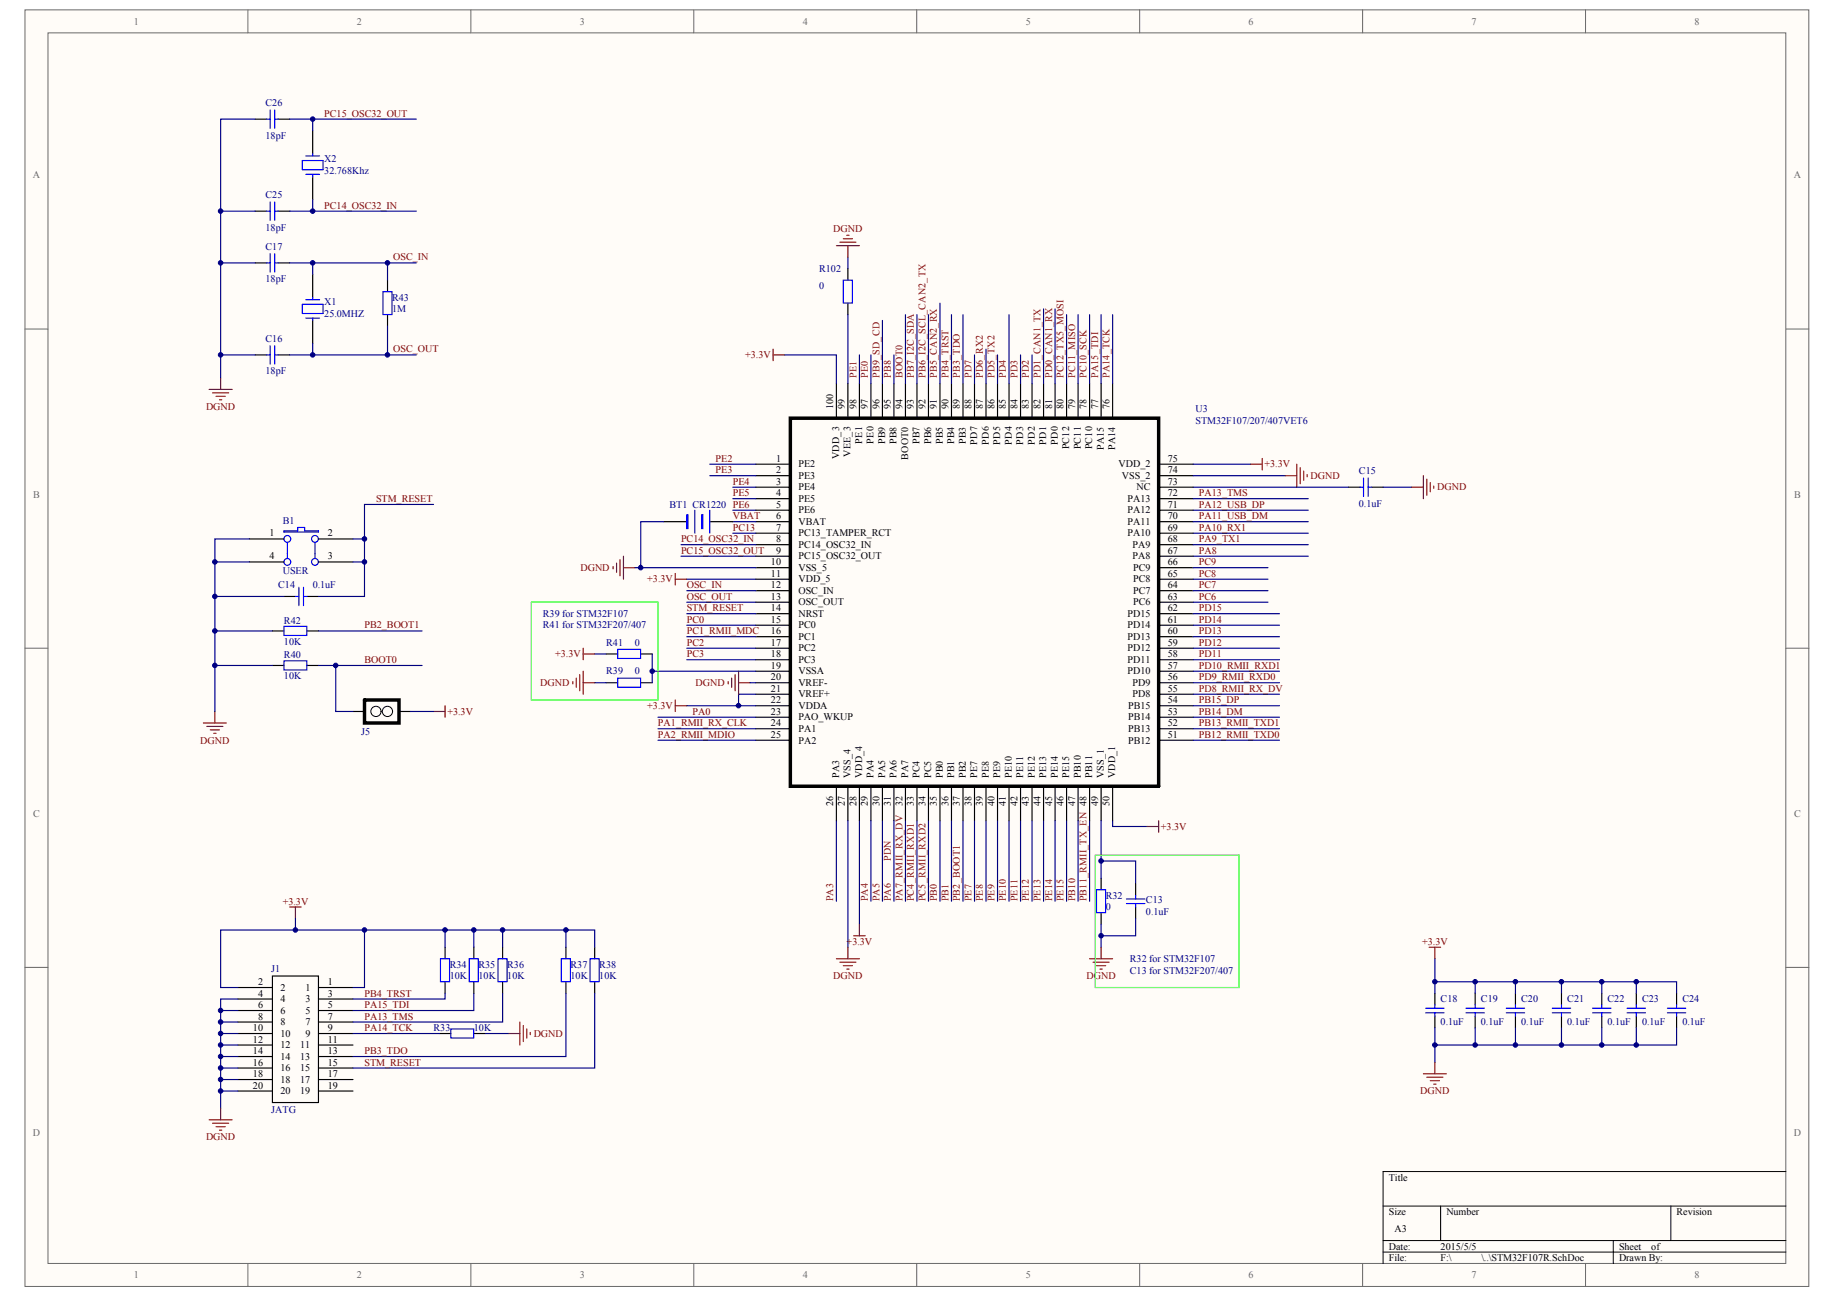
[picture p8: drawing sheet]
<svg xmlns="http://www.w3.org/2000/svg" width="297mm" height="210mm" viewBox="0 0 297 210" stroke-linecap="round" stroke-linejoin="round" font-family="sans-serif">
<defs><g id="words">
<g font-size="1.6" fill="#696969">
<text x="21.6" y="4">1</text>
<text x="57.7" y="4">2</text>
<text x="93.7" y="4">3</text>
<text x="129.7" y="4">4</text>
<text x="165.8" y="4">5</text>
<text x="201.8" y="4">6</text>
<text x="237.8" y="4">7</text>
<text x="273.9" y="4">8</text>
<text x="5.3" y="28.8">A</text>
<text x="289.9" y="28.8">A</text>
<text x="5.4" y="80.4">B</text>
<text x="289.9" y="80.4">B</text>
<text x="5.4" y="132">C</text>
<text x="289.9" y="132">C</text>
<text x="5.3" y="183.6">D</text>
<text x="289.9" y="183.6">D</text>
<text x="21.6" y="206.6">1</text>
<text x="57.7" y="206.6">2</text>
<text x="93.7" y="206.6">3</text>
<text x="129.7" y="206.6">4</text>
<text x="165.8" y="206.6">5</text>
<text x="201.8" y="206.6">6</text>
<text x="237.8" y="206.6">7</text>
<text x="273.9" y="206.6">8</text>
</g>
<g font-size="1.6" fill="#000080">
<text x="42.9" y="17.2">C26</text>
<text x="42.9" y="22.4">18pF</text>
<text x="52.4" y="26.1">X2</text>
<text x="52.4" y="28.1">32.768Khz</text>
<text x="42.9" y="32">C25</text>
<text x="42.9" y="40.4">C17</text>
<text x="42.9" y="37.2">18pF</text>
<text x="42.9" y="45.6">18pF</text>
<text x="132.4" y="43.9">R102</text>
<text x="132.4" y="46.7">0</text>
<text x="52.4" y="49.3">X1</text>
<text x="52.4" y="51.2">25.0MHZ</text>
<text x="63.4" y="48.6">R43</text>
<text x="63.4" y="50.4">1M</text>
<text x="42.9" y="55.3">C16</text>
<text x="42.9" y="60.5">18pF</text>
<text x="193.2" y="66.6">U3</text>
<text x="193.2" y="68.5">STM32F107/207/407VET6</text>
<text x="219.6" y="76.7">C15</text>
<text x="108.2" y="82">BT1 CR1220 PE6</text>
<text x="219.6" y="81.9">0.1uF</text>
<text x="45.7" y="84.6">B1</text>
<text x="45" y="95.1">C14</text>
<text x="45.7" y="92.8">USER</text>
<text x="50.5" y="95.1">0.1uF</text>
<text x="45.9" y="100.8">R42</text>
<text x="87.7" y="99.7">R39 for STM32F107</text>
<text x="87.7" y="101.6">R41 for STM32F207/407</text>
<text x="45.9" y="106.4">R40</text>
<text x="45.9" y="104.2">10K</text>
<text x="98" y="104.3">R41</text>
<text x="102.6" y="104.3">0</text>
<text x="45.9" y="109.7">10K</text>
<text x="98" y="109">R39</text>
<text x="102.6" y="109">0</text>
<text x="58.3" y="118.8">J5</text>
<text x="178.7" y="145.2">R32</text>
<text x="178.7" y="147.1">0</text>
<text x="185.2" y="146">C13</text>
<text x="185.2" y="147.8">0.1uF</text>
<text x="182.6" y="155.5">R32 for STM32F107</text>
<text x="43.8" y="157.1">J1</text>
<text x="72.7" y="156.4">R34</text>
<text x="72.7" y="158.2">10K</text>
<text x="77.3" y="156.4">R35</text>
<text x="77.3" y="158.2">10K</text>
<text x="82" y="156.4">R36</text>
<text x="82" y="158.2">10K</text>
<text x="92.2" y="156.4">R37</text>
<text x="92.2" y="158.2">10K</text>
<text x="96.9" y="156.4">R38</text>
<text x="96.9" y="158.2">10K</text>
<text x="182.6" y="157.3">C13 for STM32F207/407</text>
<text x="232.8" y="162">C18</text>
<text x="239.3" y="162">C19</text>
<text x="245.8" y="162">C20</text>
<text x="253.3" y="162">C21</text>
<text x="259.8" y="162">C22</text>
<text x="265.4" y="162">C23</text>
<text x="271.9" y="162">C24</text>
<text x="70.1" y="166.6">R33</text>
<text x="76.6" y="166.6">10K</text>
<text x="232.8" y="165.7">0.1uF</text>
<text x="239.3" y="165.7">0.1uF</text>
<text x="245.8" y="165.7">0.1uF</text>
<text x="253.3" y="165.7">0.1uF</text>
<text x="259.8" y="165.7">0.1uF</text>
<text x="265.4" y="165.7">0.1uF</text>
<text x="271.9" y="165.7">0.1uF</text>
<text x="43.8" y="179.8">JATG</text>
</g>
<g font-size="1.6" fill="#800000">
<text x="52.4" y="18.8">PC15_OSC32_OUT</text>
<text x="52.4" y="33.7">PC14_OSC32_IN</text>
<text x="134.7" y="37.4">DGND</text>
<text x="63.6" y="42.1">OSC_IN</text>
<text x="63.6" y="57">OSC_OUT</text>
<text x="120.4" y="57.9">+3.3V</text>
<text x="138.4" y="61.1" transform="rotate(-90 138.4 61.1)">PE1</text>
<text x="140.3" y="61.1" transform="rotate(-90 140.3 61.1)">PE0</text>
<text x="142.1" y="61.1" transform="rotate(-90 142.1 61.1)">PB9_SD_CD</text>
<text x="144" y="61.1" transform="rotate(-90 144 61.1)">PB8</text>
<text x="145.8" y="61.1" transform="rotate(-90 145.8 61.1)">BOOT0</text>
<text x="147.7" y="61.1" transform="rotate(-90 147.7 61.1)">PB7_I2C_SDA</text>
<text x="149.6" y="61.1" transform="rotate(-90 149.6 61.1)">PB6_I2C_SCL_CAN2_TX</text>
<text x="151.4" y="61.1" transform="rotate(-90 151.4 61.1)">PB5_CAN2_RX</text>
<text x="153.3" y="61.1" transform="rotate(-90 153.3 61.1)">PB4_TRST</text>
<text x="155.1" y="61.1" transform="rotate(-90 155.1 61.1)">PB3_TDO</text>
<text x="157" y="61.1" transform="rotate(-90 157 61.1)">PD7</text>
<text x="158.9" y="61.1" transform="rotate(-90 158.9 61.1)">PD6_RX2</text>
<text x="160.7" y="61.1" transform="rotate(-90 160.7 61.1)">PD5_TX2</text>
<text x="162.6" y="61.1" transform="rotate(-90 162.6 61.1)">PD4</text>
<text x="164.4" y="61.1" transform="rotate(-90 164.4 61.1)">PD3</text>
<text x="166.3" y="61.1" transform="rotate(-90 166.3 61.1)">PD2</text>
<text x="168.2" y="61.1" transform="rotate(-90 168.2 61.1)">PD1_CAN1_TX</text>
<text x="170" y="61.1" transform="rotate(-90 170 61.1)">PD0_CAN1_RX</text>
<text x="171.9" y="61.1" transform="rotate(-90 171.9 61.1)">PC12_TX5_MOSI</text>
<text x="173.7" y="61.1" transform="rotate(-90 173.7 61.1)">PC11_MISO</text>
<text x="175.6" y="61.1" transform="rotate(-90 175.6 61.1)">PC10_SCK</text>
<text x="177.5" y="61.1" transform="rotate(-90 177.5 61.1)">PA15_TDI</text>
<text x="179.3" y="61.1" transform="rotate(-90 179.3 61.1)">PA14_TCK</text>
<text x="33.3" y="66.2">DGND</text>
<text x="115.6" y="74.6">PE2</text>
<text x="115.6" y="76.5">PE3</text>
<text x="204.4" y="75.5">+3.3V</text>
<text x="211.8" y="77.4">DGND</text>
<text x="60.8" y="81.1">STM_RESET</text>
<text x="118.4" y="78.3">PE4</text>
<text x="118.4" y="80.2">PE5</text>
<text x="118.4" y="83.9">VBAT</text>
<text x="193.8" y="80.2">PA13_TMS</text>
<text x="193.8" y="82">PA12_USB_DP</text>
<text x="193.8" y="83.9">PA11_USB_DM</text>
<text x="232.3" y="79.3">DGND</text>
<text x="110.1" y="87.6">PC14_OSC32_IN</text>
<text x="110.1" y="89.5">PC15_OSC32_OUT</text>
<text x="118.4" y="85.8">PC13</text>
<text x="193.8" y="89.5">PA8</text>
<text x="193.8" y="85.8">PA10_RX1</text>
<text x="193.8" y="87.6">PA9_TX1</text>
<text x="93.8" y="92.3">DGND</text>
<text x="104.6" y="94.1">+3.3V</text>
<text x="111" y="95.1">OSC_IN</text>
<text x="193.8" y="95.1">PC7</text>
<text x="193.8" y="93.2">PC8</text>
<text x="193.8" y="91.3">PC9</text>
<text x="58.9" y="101.6">PB2_BOOT1</text>
<text x="111" y="96.9">OSC_OUT</text>
<text x="111" y="98.8">STM_RESET</text>
<text x="111" y="100.6">PC0</text>
<text x="193.8" y="96.9">PC6</text>
<text x="193.8" y="100.6">PD14</text>
<text x="193.8" y="98.8">PD15</text>
<text x="58.9" y="107.1">BOOT0</text>
<text x="89.7" y="106.2">+3.3V</text>
<text x="111" y="102.5">PC1_RMII_MDC</text>
<text x="111" y="104.3">PC2</text>
<text x="111" y="106.2">PC3</text>
<text x="193.8" y="102.5">PD13</text>
<text x="193.8" y="106.2">PD11</text>
<text x="193.8" y="104.3">PD12</text>
<text x="87.3" y="110.8">DGND</text>
<text x="112.4" y="110.8">DGND</text>
<text x="193.8" y="111.8">PD8_RMII_RX_DV</text>
<text x="193.8" y="109.9">PD9_RMII_RXD0</text>
<text x="193.8" y="108.1">PD10_RMII_RXD1</text>
<text x="193.8" y="113.6">PB15_DP</text>
<text x="72.3" y="115.5">+3.3V</text>
<text x="104.6" y="114.6">+3.3V</text>
<text x="106.3" y="117.4">PA1_RMII_RX_CLK</text>
<text x="106.3" y="119.2">PA2_RMII_MDIO</text>
<text x="111.9" y="115.5">PA0</text>
<text x="193.8" y="119.2">PB12_RMII_TXD0</text>
<text x="193.8" y="117.4">PB13_RMII_TXD1</text>
<text x="193.8" y="115.5">PB14_DM</text>
<text x="32.4" y="120.1">DGND</text>
<text x="187.6" y="134.1">+3.3V</text>
<text x="144" y="139.1" transform="rotate(-90 144 139.1)">PDN</text>
<text x="45.7" y="146.2">+3.3V</text>
<text x="134.7" y="145.6" transform="rotate(-90 134.7 145.6)">PA3</text>
<text x="140.3" y="145.6" transform="rotate(-90 140.3 145.6)">PA4</text>
<text x="142.1" y="145.6" transform="rotate(-90 142.1 145.6)">PA5</text>
<text x="144" y="145.6" transform="rotate(-90 144 145.6)">PA6</text>
<text x="145.8" y="145.6" transform="rotate(-90 145.8 145.6)">PA7_RMII_RX_DV</text>
<text x="147.7" y="145.6" transform="rotate(-90 147.7 145.6)">PC4_RMII_RXD1</text>
<text x="149.6" y="145.6" transform="rotate(-90 149.6 145.6)">PC5_RMII_RXD2</text>
<text x="151.4" y="145.6" transform="rotate(-90 151.4 145.6)">PB0</text>
<text x="153.3" y="145.6" transform="rotate(-90 153.3 145.6)">PB1</text>
<text x="155.1" y="145.6" transform="rotate(-90 155.1 145.6)">PB2_BOOT1</text>
<text x="157" y="145.6" transform="rotate(-90 157 145.6)">PE7</text>
<text x="158.9" y="145.6" transform="rotate(-90 158.9 145.6)">PE8</text>
<text x="160.7" y="145.6" transform="rotate(-90 160.7 145.6)">PE9</text>
<text x="162.6" y="145.6" transform="rotate(-90 162.6 145.6)">PE10</text>
<text x="164.4" y="145.6" transform="rotate(-90 164.4 145.6)">PE11</text>
<text x="166.3" y="145.6" transform="rotate(-90 166.3 145.6)">PE12</text>
<text x="168.2" y="145.6" transform="rotate(-90 168.2 145.6)">PE13</text>
<text x="170" y="145.6" transform="rotate(-90 170 145.6)">PE14</text>
<text x="171.9" y="145.6" transform="rotate(-90 171.9 145.6)">PE15</text>
<text x="173.7" y="145.6" transform="rotate(-90 173.7 145.6)">PB10</text>
<text x="175.6" y="145.6" transform="rotate(-90 175.6 145.6)">PB11_RMII_TX_EN 48</text>
<text x="136.8" y="152.7">+3.3V</text>
<text x="229.8" y="152.7">+3.3V</text>
<text x="58.9" y="161">PB4_TRST</text>
<text x="134.7" y="158.2">DGND</text>
<text x="175.6" y="158.2">DGND</text>
<text x="58.9" y="162.9">PA15_TDI</text>
<text x="58.9" y="164.7">PA13_TMS</text>
<text x="58.9" y="166.6">PA14_TCK</text>
<text x="86.2" y="167.5">DGND</text>
<text x="58.9" y="170.3">PB3_TDO</text>
<text x="58.9" y="172.2">STM_RESET</text>
<text x="229.5" y="176.8">DGND</text>
<text x="33.3" y="184.3">DGND</text>
</g>
<g font-size="1.6">
<text x="134.7" y="66.1" transform="rotate(-90 134.7 66.1)">100</text>
<text x="136.5" y="66.1" transform="rotate(-90 136.5 66.1)">99</text>
<text x="138.4" y="66.1" transform="rotate(-90 138.4 66.1)">98</text>
<text x="139.3" y="71.7" transform="rotate(-90 139.3 71.7)">PE1</text>
<text x="140.3" y="66.1" transform="rotate(-90 140.3 66.1)">97</text>
<text x="141.2" y="71.7" transform="rotate(-90 141.2 71.7)">PE0</text>
<text x="142.1" y="66.1" transform="rotate(-90 142.1 66.1)">96</text>
<text x="143" y="71.8" transform="rotate(-90 143 71.8)">PB9</text>
<text x="144" y="66.1" transform="rotate(-90 144 66.1)">95</text>
<text x="144.9" y="71.8" transform="rotate(-90 144.9 71.8)">PB8</text>
<text x="145.8" y="66.1" transform="rotate(-90 145.8 66.1)">94</text>
<text x="147.7" y="66.1" transform="rotate(-90 147.7 66.1)">93</text>
<text x="148.6" y="71.8" transform="rotate(-90 148.6 71.8)">PB7</text>
<text x="149.6" y="66.1" transform="rotate(-90 149.6 66.1)">92</text>
<text x="150.5" y="71.8" transform="rotate(-90 150.5 71.8)">PB6</text>
<text x="151.4" y="66.1" transform="rotate(-90 151.4 66.1)">91</text>
<text x="152.3" y="71.8" transform="rotate(-90 152.3 71.8)">PB5</text>
<text x="153.3" y="66.1" transform="rotate(-90 153.3 66.1)">90</text>
<text x="154.2" y="71.8" transform="rotate(-90 154.2 71.8)">PB4</text>
<text x="155.1" y="66.1" transform="rotate(-90 155.1 66.1)">89</text>
<text x="156.1" y="71.8" transform="rotate(-90 156.1 71.8)">PB3</text>
<text x="157" y="66.1" transform="rotate(-90 157 66.1)">88</text>
<text x="157.9" y="71.8" transform="rotate(-90 157.9 71.8)">PD7</text>
<text x="158.9" y="66.1" transform="rotate(-90 158.9 66.1)">87</text>
<text x="159.8" y="71.8" transform="rotate(-90 159.8 71.8)">PD6</text>
<text x="160.7" y="66.1" transform="rotate(-90 160.7 66.1)">86</text>
<text x="161.6" y="71.8" transform="rotate(-90 161.6 71.8)">PD5</text>
<text x="162.6" y="66.1" transform="rotate(-90 162.6 66.1)">85</text>
<text x="163.5" y="71.8" transform="rotate(-90 163.5 71.8)">PD4</text>
<text x="164.4" y="66.1" transform="rotate(-90 164.4 66.1)">84</text>
<text x="165.4" y="71.8" transform="rotate(-90 165.4 71.8)">PD3</text>
<text x="166.3" y="66.1" transform="rotate(-90 166.3 66.1)">83</text>
<text x="167.2" y="71.8" transform="rotate(-90 167.2 71.8)">PD2</text>
<text x="168.2" y="66.1" transform="rotate(-90 168.2 66.1)">82</text>
<text x="169.1" y="71.8" transform="rotate(-90 169.1 71.8)">PD1</text>
<text x="170" y="66.1" transform="rotate(-90 170 66.1)">81</text>
<text x="170.9" y="71.8" transform="rotate(-90 170.9 71.8)">PD0</text>
<text x="171.9" y="66.1" transform="rotate(-90 171.9 66.1)">80</text>
<text x="173.7" y="66.1" transform="rotate(-90 173.7 66.1)">79</text>
<text x="175.6" y="66.1" transform="rotate(-90 175.6 66.1)">78</text>
<text x="177.5" y="66.1" transform="rotate(-90 177.5 66.1)">77</text>
<text x="179.3" y="66.1" transform="rotate(-90 179.3 66.1)">76</text>
<text x="125.4" y="74.6">1</text>
<text x="125.4" y="76.5">2</text>
<text x="129" y="75.5">PE2</text>
<text x="129" y="77.4">PE3</text>
<text x="135.6" y="74.2" transform="rotate(-90 135.6 74.2)">VDD_3</text>
<text x="137.5" y="73.8" transform="rotate(-90 137.5 73.8)">VEE_3</text>
<text x="146.8" y="74.3" transform="rotate(-90 146.8 74.3)">BOOT0</text>
<text x="172.8" y="72.6" transform="rotate(-90 172.8 72.6)">PC12</text>
<text x="174.7" y="72.6" transform="rotate(-90 174.7 72.6)">PC11</text>
<text x="176.5" y="72.6" transform="rotate(-90 176.5 72.6)">PC10</text>
<text x="178.4" y="72.7" transform="rotate(-90 178.4 72.7)">PA15</text>
<text x="180.2" y="72.7" transform="rotate(-90 180.2 72.7)">PA14</text>
<text x="180.8" y="75.5">VDD_2</text>
<text x="181.3" y="77.4">VSS_2</text>
<text x="188.7" y="76.5">74</text>
<text x="188.7" y="74.6">75</text>
<text x="125.4" y="78.3">3</text>
<text x="125.4" y="80.2">4</text>
<text x="125.4" y="82">5</text>
<text x="125.4" y="83.9">6</text>
<text x="129" y="79.3">PE4</text>
<text x="129" y="81.1">PE5</text>
<text x="129" y="83">PE6</text>
<text x="182.2" y="83">PA12</text>
<text x="182.2" y="81.1">PA13</text>
<text x="183.7" y="79.3">NC</text>
<text x="188.7" y="83.9">70</text>
<text x="188.7" y="82">71</text>
<text x="188.7" y="80.2">72</text>
<text x="188.7" y="78.3">73</text>
<text x="43.6" y="86.7">1</text>
<text x="53" y="86.7">2</text>
<text x="125.4" y="85.8">7</text>
<text x="125.4" y="87.6">8</text>
<text x="125.4" y="89.5">9</text>
<text x="129" y="84.8">VBAT</text>
<text x="129" y="86.7">PC13_TAMPER_RCT</text>
<text x="129" y="88.5">PC14_OSC32_IN</text>
<text x="182.2" y="86.7">PA10</text>
<text x="182.2" y="84.8">PA11</text>
<text x="183" y="88.5">PA9</text>
<text x="188.7" y="89.5">67</text>
<text x="188.7" y="87.6">68</text>
<text x="188.7" y="85.8">69</text>
<text x="43.6" y="90.4">4</text>
<text x="53" y="90.4">3</text>
<text x="124.6" y="91.3">10</text>
<text x="124.6" y="93.2">11</text>
<text x="124.6" y="95.1">12</text>
<text x="129" y="90.4">PC15_OSC32_OUT</text>
<text x="129" y="92.3">VSS_5</text>
<text x="129" y="94.1">VDD_5</text>
<text x="129" y="96">OSC_IN</text>
<text x="183" y="90.4">PA8</text>
<text x="183.1" y="96">PC7</text>
<text x="183.1" y="94.1">PC8</text>
<text x="183.1" y="92.3">PC9</text>
<text x="188.7" y="95.1">64</text>
<text x="188.7" y="93.2">65</text>
<text x="188.7" y="91.3">66</text>
<text x="124.6" y="96.9">13</text>
<text x="124.6" y="98.8">14</text>
<text x="124.6" y="100.6">15</text>
<text x="129" y="97.8">OSC_OUT</text>
<text x="129" y="99.7">NRST</text>
<text x="129" y="101.6">PC0</text>
<text x="182.2" y="101.6">PD14</text>
<text x="182.2" y="99.7">PD15</text>
<text x="183.1" y="97.8">PC6</text>
<text x="188.7" y="100.6">61</text>
<text x="188.7" y="98.8">62</text>
<text x="188.7" y="96.9">63</text>
<text x="124.6" y="102.5">16</text>
<text x="124.6" y="104.3">17</text>
<text x="124.6" y="106.2">18</text>
<text x="129" y="103.4">PC1</text>
<text x="129" y="105.3">PC2</text>
<text x="129" y="107.1">PC3</text>
<text x="182.2" y="107.1">PD11</text>
<text x="182.2" y="105.3">PD12</text>
<text x="182.2" y="103.4">PD13</text>
<text x="188.7" y="106.2">58</text>
<text x="188.7" y="104.3">59</text>
<text x="188.7" y="102.5">60</text>
<text x="124.6" y="108.1">19</text>
<text x="124.6" y="109.9">20</text>
<text x="124.6" y="111.8">21</text>
<text x="124.6" y="113.6">22</text>
<text x="129" y="109">VSSA</text>
<text x="129" y="110.8">VREF-</text>
<text x="129" y="112.7">VREF+</text>
<text x="182.2" y="109">PD10</text>
<text x="183" y="112.7">PD8</text>
<text x="183" y="110.8">PD9</text>
<text x="188.7" y="113.6">54</text>
<text x="188.7" y="111.8">55</text>
<text x="188.7" y="109.9">56</text>
<text x="188.7" y="108.1">57</text>
<text x="124.6" y="115.5">23</text>
<text x="124.6" y="117.4">24</text>
<text x="124.6" y="119.2">25</text>
<text x="129" y="114.6">VDDA</text>
<text x="129" y="116.4">PAO_WKUP</text>
<text x="129" y="118.3">PA1</text>
<text x="182.3" y="118.3">PB13</text>
<text x="182.3" y="116.4">PB14</text>
<text x="182.3" y="114.6">PB15</text>
<text x="188.7" y="119.2">51</text>
<text x="188.7" y="117.4">52</text>
<text x="188.7" y="115.5">53</text>
<text x="129" y="120.1">PA2</text>
<text x="135.6" y="125.7" transform="rotate(-90 135.6 125.7)">PA3</text>
<text x="137.5" y="125.7" transform="rotate(-90 137.5 125.7)">VSS_4</text>
<text x="139.3" y="125.7" transform="rotate(-90 139.3 125.7)">VDD_4</text>
<text x="141.2" y="125.7" transform="rotate(-90 141.2 125.7)">PA4</text>
<text x="143" y="125.7" transform="rotate(-90 143 125.7)">PA5</text>
<text x="144.9" y="125.7" transform="rotate(-90 144.9 125.7)">PA6</text>
<text x="146.8" y="125.7" transform="rotate(-90 146.8 125.7)">PA7</text>
<text x="148.6" y="125.7" transform="rotate(-90 148.6 125.7)">PC4</text>
<text x="150.5" y="125.7" transform="rotate(-90 150.5 125.7)">PC5</text>
<text x="152.3" y="125.7" transform="rotate(-90 152.3 125.7)">PB0</text>
<text x="154.2" y="125.7" transform="rotate(-90 154.2 125.7)">PB1</text>
<text x="156.1" y="125.7" transform="rotate(-90 156.1 125.7)">PB2</text>
<text x="157.9" y="125.7" transform="rotate(-90 157.9 125.7)">PE7</text>
<text x="159.8" y="125.7" transform="rotate(-90 159.8 125.7)">PE8</text>
<text x="161.6" y="125.7" transform="rotate(-90 161.6 125.7)">PE9</text>
<text x="163.5" y="125.7" transform="rotate(-90 163.5 125.7)">PE10</text>
<text x="165.4" y="125.7" transform="rotate(-90 165.4 125.7)">PE11</text>
<text x="167.2" y="125.7" transform="rotate(-90 167.2 125.7)">PE12</text>
<text x="169.1" y="125.7" transform="rotate(-90 169.1 125.7)">PE13</text>
<text x="170.9" y="125.7" transform="rotate(-90 170.9 125.7)">PE14</text>
<text x="172.8" y="125.7" transform="rotate(-90 172.8 125.7)">PE15</text>
<text x="174.7" y="125.7" transform="rotate(-90 174.7 125.7)">PB10</text>
<text x="176.5" y="125.7" transform="rotate(-90 176.5 125.7)">PB11</text>
<text x="178.4" y="125.7" transform="rotate(-90 178.4 125.7)">VSS_1</text>
<text x="180.2" y="125.7" transform="rotate(-90 180.2 125.7)">VDD_1</text>
<text x="182.3" y="120.1">PB12</text>
<text x="134.7" y="130.2" transform="rotate(-90 134.7 130.2)">26</text>
<text x="136.5" y="130.2" transform="rotate(-90 136.5 130.2)">27</text>
<text x="138.4" y="130.2" transform="rotate(-90 138.4 130.2)">28</text>
<text x="140.3" y="130.2" transform="rotate(-90 140.3 130.2)">29</text>
<text x="142.1" y="130.2" transform="rotate(-90 142.1 130.2)">30</text>
<text x="144" y="130.2" transform="rotate(-90 144 130.2)">31</text>
<text x="145.8" y="130.2" transform="rotate(-90 145.8 130.2)">32</text>
<text x="147.7" y="130.2" transform="rotate(-90 147.7 130.2)">33</text>
<text x="149.6" y="130.2" transform="rotate(-90 149.6 130.2)">34</text>
<text x="151.4" y="130.2" transform="rotate(-90 151.4 130.2)">35</text>
<text x="153.3" y="130.2" transform="rotate(-90 153.3 130.2)">36</text>
<text x="155.1" y="130.2" transform="rotate(-90 155.1 130.2)">37</text>
<text x="157" y="130.2" transform="rotate(-90 157 130.2)">38</text>
<text x="158.9" y="130.2" transform="rotate(-90 158.9 130.2)">39</text>
<text x="160.7" y="130.2" transform="rotate(-90 160.7 130.2)">40</text>
<text x="162.6" y="130.2" transform="rotate(-90 162.6 130.2)">41</text>
<text x="164.4" y="130.2" transform="rotate(-90 164.4 130.2)">42</text>
<text x="166.3" y="130.2" transform="rotate(-90 166.3 130.2)">43</text>
<text x="168.2" y="130.2" transform="rotate(-90 168.2 130.2)">44</text>
<text x="170" y="130.2" transform="rotate(-90 170 130.2)">45</text>
<text x="171.9" y="130.2" transform="rotate(-90 171.9 130.2)">46</text>
<text x="173.7" y="130.2" transform="rotate(-90 173.7 130.2)">47</text>
<text x="177.5" y="130.2" transform="rotate(-90 177.5 130.2)">49</text>
<text x="179.3" y="130.2" transform="rotate(-90 179.3 130.2)">50</text>
<text x="41.7" y="159.2">2</text>
<text x="41.7" y="161">4</text>
<text x="45.3" y="160.1">2</text>
<text x="45.3" y="162">4</text>
<text x="49.3" y="160.1">1</text>
<text x="49.3" y="162">3</text>
<text x="53" y="159.2">1</text>
<text x="53" y="161">3</text>
<text x="40.9" y="166.6">10</text>
<text x="41.7" y="162.9">6</text>
<text x="41.7" y="164.7">8</text>
<text x="45.3" y="163.8">6</text>
<text x="45.3" y="165.7">8</text>
<text x="45.3" y="167.5">10</text>
<text x="49.3" y="163.8">5</text>
<text x="49.3" y="165.7">7</text>
<text x="49.3" y="167.5">9</text>
<text x="53" y="162.9">5</text>
<text x="53" y="164.7">7</text>
<text x="53" y="166.6">9</text>
<text x="40.9" y="168.5">12</text>
<text x="40.9" y="170.3">14</text>
<text x="40.9" y="172.2">16</text>
<text x="45.3" y="169.4">12</text>
<text x="45.3" y="171.3">14</text>
<text x="45.3" y="173.1">16</text>
<text x="48.5" y="169.4">11</text>
<text x="48.5" y="171.3">13</text>
<text x="48.5" y="173.1">15</text>
<text x="53" y="168.5">11</text>
<text x="53" y="170.3">13</text>
<text x="53" y="172.2">15</text>
<text x="40.9" y="174">18</text>
<text x="40.9" y="175.9">20</text>
<text x="45.3" y="175">18</text>
<text x="45.3" y="176.8">20</text>
<text x="48.5" y="175">17</text>
<text x="48.5" y="176.8">19</text>
<text x="53" y="174">17</text>
<text x="53" y="175.9">19</text>
<text x="224.5" y="190.8">Title</text>
<text x="224.5" y="196.3">Size</text>
<text x="233.8" y="196.3">Number</text>
<text x="271" y="196.3">Revision</text>
<text x="224.5" y="201.9">Date:</text>
<text x="224.5" y="203.8">File:</text>
<text x="225.4" y="199.1">A3</text>
<text x="232.8" y="201.9">2015/5/5</text>
<text x="232.8" y="203.8">F:\</text>
<text x="239.4" y="203.8">\..\STM32F107R.SchDoc</text>
<text x="261.7" y="201.9">Sheet</text>
<text x="261.7" y="203.8">Drawn By:</text>
<text x="266.9" y="201.9">of</text>
</g>
</g></defs>
<g fill="#fffcf8" stroke="#696969" stroke-width=".16">
<path d="M4 1.6h288.3v206.3h-288.3z"/>
<path d="M7.8 5.3h280.8v198.9h-280.8z"/>
</g>
<g fill="none" stroke="#696969" stroke-width=".16">
<path d="M40.1 1.6v3.7M76.1 1.6v3.7M112.1 1.6v3.7M148.2 1.6v3.7M184.2 1.6v3.7M220.2 1.6v3.7M256.2 1.6v3.7M4 53.2h3.8M288.6 53.2h3.7M4 104.7h3.8M288.6 104.7h3.7M4 156.3h3.8"/>
<path d="M288.6 156.3h3.7M40.1 204.2v3.7M76.1 204.2v3.7M112.1 204.2v3.7M148.2 204.2v3.7M184.2 204.2v3.7M220.2 204.2v3.7M256.2 204.2v3.7"/>
</g>
<path d="M223.5 194.9h65.1M232.8 194.9v5.6M270 194.9v5.6M288.6 189.3h-65.1v14.9M223.5 200.5h65.1M223.5 202.3h65.1M260.7 200.5v3.7" fill="none" stroke="#000" stroke-width=".16"/>
<g fill="none" stroke="#000" stroke-width=".19">
<path d="M41.2 19.3h1.9M45 19.3h1.8M41.2 34.1h1.9M45 34.1h1.8M50.5 21.1v3.7M50.5 28.5v3.8M41.2 42.5h1.9M41.2 57.4h1.9M45 42.5h1.8M45 57.4h1.8M50.5 44.3v3.8M50.5 51.8v3.7"/>
<path d="M137 43.4v1.9M137 49v1.8M122.1 75h5.6M122.1 76.9h5.6M122.1 78.7h5.6M135.2 62v5.6M137 62v5.6M138.9 62v5.6M140.7 62v5.6M142.6 62v5.6M144.5 62v5.6M146.3 62v5.6"/>
<path d="M148.2 62v5.6M150 62v5.6M151.9 62v5.6M153.8 62v5.6M155.6 62v5.6M157.5 62v5.6M159.3 62v5.6M161.2 62v5.6M163.1 62v5.6M164.9 62v5.6M166.8 62v5.6M168.6 62v5.6"/>
<path d="M170.5 62v5.6M172.4 62v5.6M174.2 62v5.6M176.1 62v5.6M177.9 62v5.6M179.8 62v5.6M187.2 75h5.6M187.2 76.9h5.6M187.2 78.7h5.6M217.9 78.7h1.9M221.7 78.7h1.8M40.3 87.1h5.6"/>
<path d="M40.3 90.8h5.6M45.9 96.4h1.8M49.6 96.4h1.9M51.5 87.1h5.5M51.5 90.8h5.5M107.3 84.3h3.7M114.7 84.3h3.7M122.1 80.6h5.6M122.1 82.4h5.6M122.1 84.3h5.6M122.1 86.2h5.6M122.1 88h5.6"/>
<path d="M122.1 89.9h5.6M122.1 91.7h5.6M122.1 93.6h5.6M122.1 95.5h5.6M122.1 97.3h5.6M122.1 99.2h5.6M187.2 80.6h5.6M187.2 82.4h5.6M187.2 84.3h5.6M187.2 86.2h5.6M187.2 88h5.6M187.2 89.9h5.6"/>
<path d="M187.2 91.7h5.6M187.2 93.6h5.6M187.2 95.5h5.6M187.2 97.3h5.6M187.2 99.2h5.6M44 107.5h1.9M44 102h1.9M49.6 107.5h1.9M49.6 102h1.9M57 115h1.9M64.5 115h1.8M98 110.3h1.8"/>
<path d="M98 105.7h1.8M103.5 110.3h1.9M103.5 105.7h1.9M122.1 101h5.6M122.1 102.9h5.6M122.1 104.7h5.6M122.1 106.6h5.6M122.1 108.5h5.6M122.1 110.3h5.6M122.1 112.2h5.6M122.1 114h5.6M122.1 115.9h5.6"/>
<path d="M122.1 117.8h5.6M122.1 119.6h5.6M187.2 101h5.6M187.2 102.9h5.6M187.2 104.7h5.6M187.2 106.6h5.6M187.2 108.5h5.6M187.2 110.3h5.6M187.2 112.2h5.6M187.2 114h5.6M187.2 115.9h5.6M187.2 117.8h5.6"/>
<path d="M187.2 119.6h5.6M135.2 127v5.6M137 127v5.6M138.9 127v5.6M140.7 127v5.6M142.6 127v5.6M144.5 127v5.6M146.3 127v5.6M148.2 127v5.6M150 127v5.6M151.9 127v5.6M153.8 127v5.6"/>
<path d="M155.6 127v5.6M157.5 127v5.6M159.3 127v5.6M161.2 127v5.6M163.1 127v5.6M164.9 127v5.6M166.8 127v5.6M168.6 127v5.6M170.5 127v5.6M172.4 127v5.6M174.2 127v5.6M176.1 127v5.6"/>
<path d="M177.9 127v5.6M179.8 127v5.6M38.4 159.6h5.6M44 157.7h7.5v20.5h-7.5zM51.5 159.6h5.5M71.9 153.1v1.8M71.9 158.6v1.9M76.6 153.1v1.8M76.6 158.6v1.9M81.2 153.1v1.8M81.2 158.6v1.9M91.5 153.1v1.8"/>
<path d="M91.5 158.6v1.9M96.1 153.1v1.8M96.1 158.6v1.9M177.9 141.9v1.9M177.9 147.5v1.9M183.5 142.8v1.9M183.5 146.6v1.8M38.4 161.4h5.6M38.4 163.3h5.6M38.4 165.1h5.6M38.4 167h5.6M38.4 168.9h5.6"/>
<path d="M38.4 170.7h5.6M38.4 172.6h5.6M38.4 174.4h5.6M38.4 176.3h5.6M51.5 161.4h5.5M51.5 163.3h5.5M51.5 165.1h5.5M51.5 167h5.5M51.5 168.9h5.5M51.5 170.7h5.5M51.5 172.6h5.5M51.5 174.4h5.5"/>
<path d="M51.5 176.3h5.5M71 167h1.9M76.6 167h1.8M231.9 160.5v1.9M231.9 164.2v1.9M238.4 160.5v1.9M238.4 164.2v1.9M244.9 160.5v1.9M244.9 164.2v1.9M252.4 160.5v1.9M252.4 164.2v1.9M258.9 160.5v1.9"/>
<path d="M258.9 164.2v1.9M264.4 160.5v1.9M264.4 164.2v1.9M271 160.5v1.9M271 164.2v1.9"/>
</g>
<g fill="none" stroke="#00f" stroke-width=".19">
<path d="M43.1 19.3h.6M43.7 17.8v2.9M44.4 17.8v2.9M44.4 19.3h.6M43.1 34.1h.6M43.7 32.6v3M44.4 32.6v3M44.4 34.1h.6M48.9 25.9h3.3v1.5h-3.3zM49.4 25.2h2.3M49.4 28.2h2.3M50.5 24.8v.4"/>
<path d="M50.5 28.2v.3M43.1 42.5h.6M43.1 57.4h.6M43.7 41v3M43.7 55.9v2.9M44.4 41v3M44.4 55.9v2.9M44.4 42.5h.6M44.4 57.4h.6M48.9 49.2h3.3v1.5h-3.3zM49.4 48.4h2.3M49.4 51.4h2.3"/>
<path d="M50.5 48.1v.3M50.5 51.4v.4M136.3 45.3h1.5v3.7h-1.5zM219.8 78.7h.6M220.4 77.2v3M221.1 77.2v3M221.1 78.7h.6M45.9 85.8h2.2v-.6h1.1v.6h2.3v.2h-5.6zM46.4 87.6v2.6M47.7 96.4h.6M48.3 94.9v3M49 94.9v3"/>
<path d="M49 96.4h.6M50.9 87.6v2.6M112.3 82.4v3.8M114.7 82.4v3.8M45.9 106.8h3.7v1.5h-3.7zM45.9 101.2h3.7v1.5h-3.7zM99.8 104.9h3.7v1.5h-3.7zM99.8 109.6h3.7v1.4h-3.7zM71.2 154.9h1.5v3.7h-1.5zM75.8 154.9h1.5v3.7h-1.5zM80.5 154.9h1.5v3.7h-1.5zM90.7 154.9h1.5v3.7h-1.5z"/>
<path d="M95.4 154.9h1.4v3.7h-1.4zM177.2 143.8h1.5v3.7h-1.5zM182 146h3M182 145.3h3M183.5 144.7v.6M183.5 146v.6M72.9 166.3h3.7v1.4h-3.7zM230.4 162.9h3M230.4 163.7h3M231.9 162.4v.5M231.9 163.7v.5M236.9 162.9h3"/>
<path d="M236.9 163.7h3M238.4 162.4v.5M238.4 163.7v.5M243.4 162.9h3M243.4 163.7h3M244.9 162.4v.5M244.9 163.7v.5M250.9 162.9h2.9M250.9 163.7h2.9M252.4 162.4v.5M252.4 163.7v.5M257.4 162.9h2.9"/>
<path d="M257.4 163.7h2.9M258.9 162.4v.5M258.9 163.7v.5M263 162.9h2.9M263 163.7h2.9M264.4 162.4v.5M264.4 163.7v.5M269.5 162.9h2.9M269.5 163.7h2.9M271 162.4v.5M271 163.7v.5"/>
<circle cx="46.4" cy="90.8" r=".55"/>
<circle cx="46.4" cy="87.1" r=".55"/>
<circle cx="50.9" cy="90.8" r=".55"/>
<circle cx="50.9" cy="87.1" r=".55"/>
</g>
<g fill="none" stroke="#000080" stroke-width=".19">
<path d="M41.2 19.3h-5.5v14.8h5.5M46.8 19.3h20.5M50.5 19.3v1.8M35.7 34.1v8.4M46.8 34.1h20.5M50.5 32.3v1.8M35.7 57.4v3.7M41.2 42.5h-5.5v14.9h5.5M46.8 42.5h3.7v1.8M50.5 55.5v1.9h-3.7M50.5 57.4h16.8M50.5 42.5h16.8"/>
<path d="M126.8 57.4h8.4v4.6M137 41.6v1.8M137 50.8v11.2M138.9 57.4v4.6M140.7 57.4v4.6M142.6 51.8v10.2M144.5 57.4v4.6M146.3 50.8v11.2M148.2 50.8v11.2M150 50.8v11.2M151.9 49v13M153.8 50.8v11.2"/>
<path d="M155.6 50.8v11.2M157.5 57.4v4.6M159.3 56.4v5.6M161.2 57.4v4.6M163.1 50.8v11.2M164.9 57.4v4.6M166.8 57.4v4.6M168.6 49.9v12.1M170.5 49.9v12.1M172.4 50.8v11.2M174.2 50.8v11.2M176.1 50.8v11.2"/>
<path d="M177.9 50.8v11.2M179.8 50.8v11.2M118.4 78.7h3.7M192.8 76.9h14.9M192.8 75h9.3M192.8 78.7h25.1M223.5 78.7h4.7M34.7 90.8v5.6h11.2M34.7 96.4v5.6M40.3 87.1h-5.6v3.7h5.6M57 87.1h1.9M58.9 90.8v5.6h-7.4"/>
<path d="M70.1 81.5h-11.2v9.3h-1.9M103.5 91.7h18.6M107.3 84.3h-3.8v7.4h-.9M110.1 89.9h12M110.1 88h12M111 93.6h11.1M111 95.5h11.1M111 97.3h11.1M111 99.2h11.1M118.4 86.2h3.7M118.4 84.3h3.7M118.4 80.6h3.7"/>
<path d="M118.4 82.4h3.7M192.8 93.6h12.1M192.8 95.5h12.1M192.8 97.3h12.1M192.8 99.2h14M192.8 89.9h18.6M192.8 88h18.6M192.8 86.2h18.6M192.8 84.3h18.6M192.8 80.6h18.6M192.8 82.4h18.6M192.8 91.7h12.1"/>
<path d="M34.7 107.5v7.5M44 102h-9.3v5.5h9.3M51.5 102h16.7M51.5 107.5h16.7M96.1 110.3h1.9M96.1 105.7h1.9M105.4 105.7v2.8M106.3 117.8h15.8M106.3 119.6h15.8M106.3 115.9h15.8M111 114h8.4M111 102.9h11.1"/>
<path d="M111 101h11.1M111 106.6h11.1M111 104.7h11.1M121.2 110.3h.9M122.1 112.2h-2.7v1.8h2.7M122.1 108.5h-16.7v1.8M192.8 114h14M192.8 102.9h14M192.8 117.8h14M192.8 119.6h14M192.8 112.2h14M192.8 110.3h14"/>
<path d="M192.8 108.5h14M192.8 101h14M192.8 115.9h14M192.8 106.6h14M192.8 104.7h14M135.2 132.6v13M137 132.6v20.5M138.9 132.6v16.8M140.7 132.6v13M142.6 132.6v13M144.5 132.6v13M146.3 132.6v13"/>
<path d="M148.2 132.6v13M150 132.6v13M151.9 132.6v13M153.8 132.6v13M155.6 132.6v13M157.5 132.6v13M159.3 132.6v13M161.2 132.6v13M163.1 132.6v13M164.9 132.6v13M166.8 132.6v13M168.6 132.6v13"/>
<path d="M170.5 132.6v13M172.4 132.6v13M174.2 132.6v13M176.1 132.6v13M177.9 139.1h5.6v3.7M177.9 132.6v9.3M179.8 132.6v1h5.6M47.7 148.4v1.9h-12v9.3h2.7M47.7 150.3h24.2v2.8M58.9 150.3v9.3h-1.9M71.9 150.3h24.2v2.8M76.6 150.3v2.8"/>
<path d="M81.2 150.3v2.8M91.5 150.3v2.8M177.9 149.4v3.7M231.9 154.9v5.6M231.9 158.6h6.5M244.9 158.6v1.9M252.4 158.6h6.5v1.9M258.9 158.6h12.1v1.9M264.4 158.6v1.9M35.7 176.3v2.8M35.7 174.4h2.7M35.7 172.6h2.7"/>
<path d="M35.7 170.7h2.7M35.7 168.9h2.7M35.7 167h2.7M35.7 165.1h2.7M35.7 163.3h2.7M38.4 161.4h-2.7v14.9h2.7M57 167h14M71.9 160.5v.9h-14.9M76.6 160.5v2.8h-19.6M78.4 167h3.8M81.2 160.5v4.6h-24.2M91.5 160.5v10.2h-34.5"/>
<path d="M96.1 160.5v12.1h-39.1M231.9 166.1v2.8h6.5v-2.8M231.9 168.9v2.8M238.4 160.5v-1.9h14v1.9M244.9 166.1v2.8M252.4 166.1v2.8h-14M258.9 166.1v2.8h-6.5M264.4 166.1v2.8M271 166.1v2.8h-12.1"/>
</g>
<g fill="none" stroke="#800000" stroke-width=".19">
<path d="M135.2 39.7h3.7M135.7 39.1h2.6M136.3 38.6h1.5M136.8 38h.4M137 39.7v1.9M124.9 56.4v1.9M124.9 57.4h1.9M33.8 62.9h3.7M34.4 63.5h2.6M34.9 64h1.5M35.5 64.6h.3M35.7 61.1v1.8"/>
<path d="M202.1 75h1.9M204 74.1v1.8M207.7 76.9h1.9M209.6 75v3.7M210.1 75.6v2.6M210.7 76.1v1.5M211.2 76.7v.4M228.2 78.7h1.8M230 76.9v3.7M230.6 77.4v2.6M231.1 78v1.5M231.7 78.5v.4"/>
<path d="M99.1 91.5v.4M99.6 91v1.5M100.2 90.4v2.6M100.8 89.9v3.7M100.8 91.7h1.8M109.1 92.7v1.8M109.1 93.6h1.9M32.9 116.8h3.7M33.4 117.4h2.6M34 117.9h1.5M34.5 118.5h.4M34.7 115v1.8"/>
<path d="M92.6 110.1v.4M93.1 109.6v1.5M93.7 109v2.6M94.2 110.3h1.9M94.2 104.7v1.9M94.2 108.5v3.7M94.2 105.7h1.9M109.1 113.1v1.9M109.1 114h1.9M117.7 110.1v.4M118.2 109.6v1.5M118.8 109v2.6"/>
<path d="M119.4 108.5v3.7M119.4 110.3h1.8M185.4 133.6h1.8M187.2 132.6v1.9M46.8 146.6h1.9M47.7 146.6v1.8M135.2 154.9h3.7M135.7 155.5h2.6M136.3 156h1.5M136.8 156.6h.4M137 153.1v1.8M138 151.2h1.8"/>
<path d="M138.9 149.4v1.8M176.1 154.9h3.7M176.6 155.5h2.7M177.2 156h1.5M177.8 156.6h.3M177.9 153.1v1.8M231 153.1h1.8M231.9 153.1v1.8M35.7 179.1v1.8M82.2 167h1.8M84 165.1v3.8M84.6 165.7v2.6"/>
<path d="M85.1 166.3v1.4M85.7 166.8v.4M230 173.5h3.8M230.6 174.1h2.6M231.1 174.6h1.5M231.7 175.2h.4M231.9 171.7v1.8M33.8 180.9h3.7M34.4 181.5h2.6M34.9 182.1h1.5M35.5 182.6h.3"/>
</g>
<path d="M127.7 67.6h59.5v59.4h-59.5zM58.9 113.1h5.6v3.7h-5.6z" fill="none" stroke="#000" stroke-width=".56"/>
<g fill="#00f" stroke="#00f" stroke-width=".19">
<path d="M113.4 83.2h.2v2.2h-.2z" fill-rule="evenodd"/>
<path d="M111 83.2h.2v2.2h-.2z" fill-rule="evenodd"/>
</g>
<g fill="#fffcf8" stroke="#000" stroke-width=".16">
<circle cx="62.6" cy="115" r=".83"/>
<circle cx="60.8" cy="115" r=".83"/>
</g>
<path d="M62.6 42.5v2.8M62.6 52.7v4.7M114.7 75h7.4M114.7 76.9h7.4M54.3 107.5v7.5h2.7M66.3 115h3.8M183.5 148.4v2.8h-5.6" fill="none" stroke="#000080" stroke-width=".19"/>
<path d="M70.1 115h1.8M71.9 114v1.9" fill="none" stroke="#800000" stroke-width=".19"/>
<path d="M62.6 45.3v1.8M62.6 50.8v1.9" fill="none" stroke="#000" stroke-width=".19"/>
<path d="M61.9 47.1h1.5v3.7h-1.5z" fill="none" stroke="#00f" stroke-width=".19"/>
<path d="M85.9 97.3h20.4v15.8h-20.4zM177 138.2h23.3v21.4h-23.3z" fill="none" stroke="#0f0" stroke-width=".19"/>
<g fill="#000080" stroke="#000080" stroke-width=".16">
<circle cx="34.7" cy="107.5" r=".36"/>
<circle cx="34.7" cy="101.9" r=".36"/>
<circle cx="34.7" cy="96.4" r=".36"/>
<circle cx="34.7" cy="90.8" r=".36"/>
<circle cx="35.6" cy="176.3" r=".36"/>
<circle cx="35.6" cy="174.4" r=".36"/>
<circle cx="35.6" cy="172.6" r=".36"/>
<circle cx="35.6" cy="170.7" r=".36"/>
<circle cx="35.6" cy="168.9" r=".36"/>
<circle cx="35.6" cy="167" r=".36"/>
<circle cx="35.6" cy="165.1" r=".36"/>
<circle cx="35.6" cy="163.3" r=".36"/>
<circle cx="35.6" cy="57.3" r=".36"/>
<circle cx="35.6" cy="42.5" r=".36"/>
<circle cx="35.6" cy="34.1" r=".36"/>
<circle cx="47.7" cy="150.3" r=".36"/>
<circle cx="50.5" cy="57.3" r=".36"/>
<circle cx="50.5" cy="42.5" r=".36"/>
<circle cx="50.5" cy="34.1" r=".36"/>
<circle cx="50.5" cy="19.2" r=".36"/>
<circle cx="54.2" cy="107.5" r=".36"/>
<circle cx="58.9" cy="150.3" r=".36"/>
<circle cx="58.9" cy="90.8" r=".36"/>
<circle cx="58.9" cy="87.1" r=".36"/>
<circle cx="62.6" cy="57.3" r=".36"/>
<circle cx="62.6" cy="42.5" r=".36"/>
<circle cx="71.9" cy="150.3" r=".36"/>
<circle cx="76.6" cy="150.3" r=".36"/>
<circle cx="81.2" cy="150.3" r=".36"/>
<circle cx="91.4" cy="150.3" r=".36"/>
<circle cx="103.5" cy="91.7" r=".36"/>
<circle cx="105.4" cy="108.5" r=".36"/>
<circle cx="119.3" cy="114" r=".36"/>
<circle cx="177.9" cy="151.2" r=".36"/>
<circle cx="177.9" cy="139.1" r=".36"/>
<circle cx="231.9" cy="168.9" r=".36"/>
<circle cx="231.9" cy="158.6" r=".36"/>
<circle cx="238.4" cy="168.9" r=".36"/>
<circle cx="238.4" cy="158.6" r=".36"/>
<circle cx="244.9" cy="168.9" r=".36"/>
<circle cx="244.9" cy="158.6" r=".36"/>
<circle cx="252.3" cy="168.9" r=".36"/>
<circle cx="252.3" cy="158.6" r=".36"/>
<circle cx="258.9" cy="168.9" r=".36"/>
<circle cx="258.9" cy="158.6" r=".36"/>
<circle cx="264.4" cy="168.9" r=".36"/>
<circle cx="264.4" cy="158.6" r=".36"/>
</g>
<use href="#words"/>
</svg>
